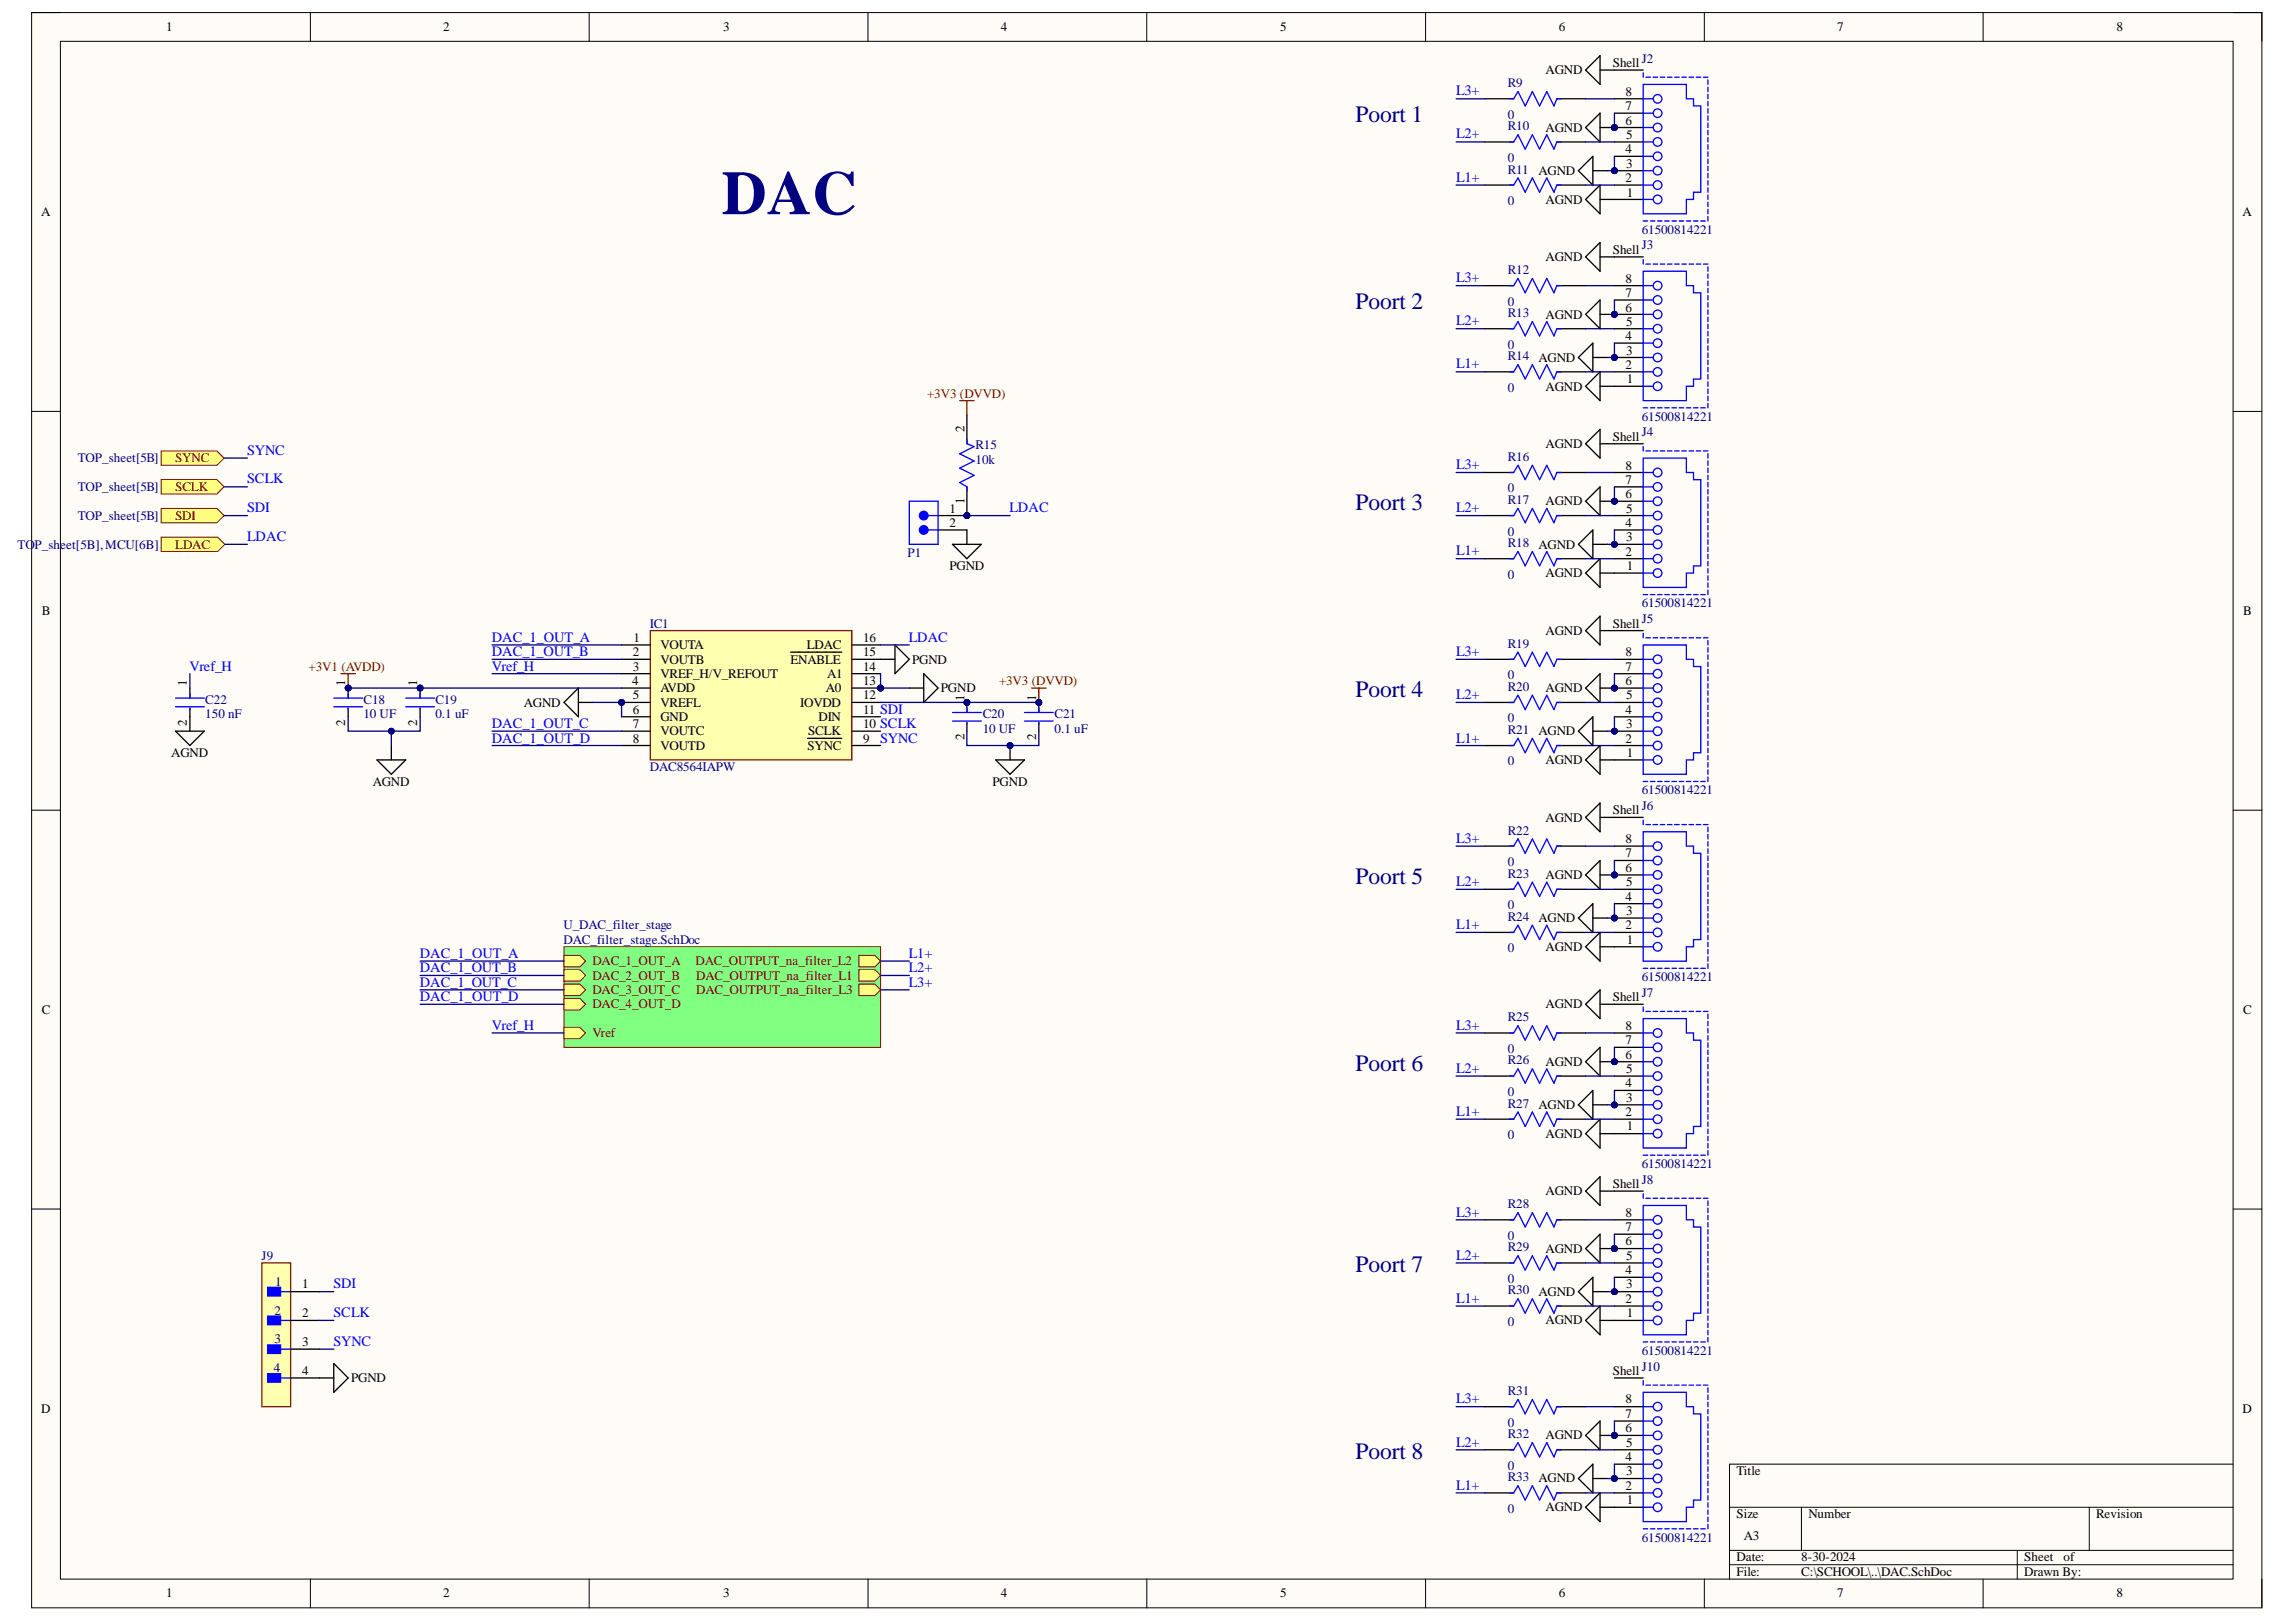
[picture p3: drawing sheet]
<svg xmlns="http://www.w3.org/2000/svg" width="297mm" height="210mm" viewBox="0 0 297 210" stroke-linecap="round" stroke-linejoin="round" font-family="sans-serif">
<defs><g id="words">
<text font-size="8" fill="#000080" x="93.4" y="27.7">DAC</text>
<g font-size="3" fill="#000080">
<text x="175.3" y="15.8">Poort 1</text>
<text x="175.3" y="40">Poort 2</text>
<text x="175.3" y="66">Poort 3</text>
<text x="175.3" y="90.3">Poort 4</text>
<text x="175.3" y="114.4">Poort 5</text>
<text x="175.3" y="138.6">Poort 6</text>
<text x="175.3" y="164.6">Poort 7</text>
<text x="175.3" y="188.8">Poort 8</text>
</g>
<g font-size="1.9" fill="#00f">
<text x="188.4" y="17.9">L2+</text>
<text x="188.4" y="12.3">L3+</text>
<text x="188.4" y="23.5">L1+</text>
<text x="188.4" y="36.5">L3+</text>
<text x="188.4" y="47.7">L1+</text>
<text x="188.4" y="42.1">L2+</text>
<text x="32" y="58.8">SYNC</text>
<text x="32" y="62.5">SCLK</text>
<text x="188.4" y="60.7">L3+</text>
<text x="32" y="66.3">SDI</text>
<text x="32" y="70">LDAC</text>
<text x="130.6" y="66.3">LDAC</text>
<text x="188.4" y="71.8">L1+</text>
<text x="188.4" y="66.3">L2+</text>
<text x="63.6" y="83.1">DAC_1_OUT_A</text>
<text x="117.6" y="83.1">LDAC</text>
<text x="24.5" y="86.8">Vref_H</text>
<text x="63.6" y="84.9">DAC_1_OUT_B</text>
<text x="63.6" y="86.8">Vref_H</text>
<text x="188.4" y="84.9">L3+</text>
<text x="63.6" y="94.2">DAC_1_OUT_C</text>
<text x="188.4" y="90.5">L2+</text>
<text x="63.6" y="96.1">DAC_1_OUT_D</text>
<text x="113.9" y="96.1">SYNC</text>
<text x="188.4" y="96.1">L1+</text>
<text x="188.4" y="109.1">L3+</text>
<text x="188.4" y="114.7">L2+</text>
<text x="54.3" y="124">DAC_1_OUT_A</text>
<text x="54.3" y="125.8">DAC_1_OUT_B</text>
<text x="117.6" y="124">L1+</text>
<text x="117.6" y="125.8">L2+</text>
<text x="188.4" y="120.3">L1+</text>
<text x="54.3" y="127.7">DAC_1_OUT_C</text>
<text x="54.3" y="129.6">DAC_1_OUT_D</text>
<text x="117.6" y="127.7">L3+</text>
<text x="63.6" y="133.3">Vref_H</text>
<text x="188.4" y="133.3">L3+</text>
<text x="188.4" y="138.9">L2+</text>
<text x="188.4" y="144.4">L1+</text>
<text x="188.4" y="157.4">L3+</text>
<text x="43.1" y="166.7">SDI</text>
<text x="188.4" y="163">L2+</text>
<text x="43.1" y="170.5">SCLK</text>
<text x="188.4" y="168.6">L1+</text>
<text x="43.1" y="174.2">SYNC</text>
<text x="188.4" y="181.6">L3+</text>
<text x="188.4" y="187.2">L2+</text>
<text x="188.4" y="192.8">L1+</text>
</g>
<g font-size="1.7">
<text x="21.5" y="4.1">1</text>
<text x="57.3" y="4.1">2</text>
<text x="93.6" y="4.1">3</text>
<text x="129.5" y="4.1">4</text>
<text x="165.6" y="4.1">5</text>
<text x="201.7" y="4.1">6</text>
<text x="237.7" y="4.1">7</text>
<text x="273.8" y="4.1">8</text>
<text x="200" y="9.6">AGND</text>
<text x="208.7" y="8.7">Shell</text>
<text x="200" y="17.1">AGND</text>
<text x="210.3" y="16.1">6</text>
<text x="210.3" y="14.3">7</text>
<text x="210.3" y="12.4">8</text>
<text x="199" y="22.7">AGND</text>
<text x="210.3" y="23.6">2</text>
<text x="210.3" y="19.9">4</text>
<text x="210.4" y="21.7">3</text>
<text x="210.4" y="18">5</text>
<text x="5.3" y="28">A</text>
<text x="200" y="26.4">AGND</text>
<text x="210.4" y="25.4">1</text>
<text x="290.1" y="28">A</text>
<text x="200" y="33.8">AGND</text>
<text x="208.7" y="32.9">Shell</text>
<text x="200" y="41.2">AGND</text>
<text x="210.3" y="40.3">6</text>
<text x="210.3" y="38.5">7</text>
<text x="210.3" y="36.6">8</text>
<text x="210.3" y="47.8">2</text>
<text x="210.3" y="44">4</text>
<text x="210.4" y="45.9">3</text>
<text x="210.4" y="42.2">5</text>
<text x="200" y="50.5">AGND</text>
<text x="210.4" y="49.6">1</text>
<text x="124.8" y="55.9" transform="rotate(-90 124.8 55.9)">2</text>
<text x="200" y="58">AGND</text>
<text x="208.7" y="57">Shell</text>
<text x="124.8" y="65.2" transform="rotate(-90 124.8 65.2)">1</text>
<text x="200" y="65.4">AGND</text>
<text x="210.3" y="64.5">6</text>
<text x="210.3" y="62.6">7</text>
<text x="210.3" y="60.8">8</text>
<text x="122.8" y="68.2">2</text>
<text x="122.8" y="66.3">1</text>
<text x="210.3" y="71.9">2</text>
<text x="210.3" y="68.2">4</text>
<text x="210.4" y="70.1">3</text>
<text x="210.4" y="66.3">5</text>
<text x="122.8" y="73.8">PGND</text>
<text x="200" y="74.7">AGND</text>
<text x="210.4" y="73.8">1</text>
<text x="5.4" y="79.6">B</text>
<text x="82" y="83.1">1</text>
<text x="111.7" y="83.1">16</text>
<text x="200" y="82.1">AGND</text>
<text x="208.7" y="81.2">Shell</text>
<text x="290.2" y="79.6">B</text>
<text x="24.2" y="88.8" transform="rotate(-90 24.2 88.8)">1</text>
<text x="44.7" y="88.8" transform="rotate(-90 44.7 88.8)">1</text>
<text x="54" y="88.8" transform="rotate(-90 54 88.8)">1</text>
<text x="81.8" y="88.7">4</text>
<text x="81.9" y="84.9">2</text>
<text x="81.9" y="86.8">3</text>
<text x="85.4" y="84">VOUTA</text>
<text x="85.4" y="85.9">VOUTB</text>
<text x="85.4" y="87.7">VREF_H/V_REFOUT</text>
<text x="85.4" y="89.6">AVDD</text>
<text x="102.3" y="85.9">ENABLE</text>
<text x="104.4" y="84">LDAC</text>
<text x="106.8" y="89.6">A0</text>
<text x="107" y="87.7">A1</text>
<text x="111.7" y="84.9">15</text>
<text x="111.7" y="86.8">14</text>
<text x="111.7" y="88.7">13</text>
<text x="118" y="85.9">PGND</text>
<text x="121.7" y="89.6">PGND</text>
<text x="200" y="89.6">AGND</text>
<text x="210.3" y="88.7">6</text>
<text x="210.3" y="86.8">7</text>
<text x="210.3" y="84.9">8</text>
<text x="24.2" y="93.9" transform="rotate(-90 24.2 93.9)">2</text>
<text x="44.7" y="93.9" transform="rotate(-90 44.7 93.9)">2</text>
<text x="54" y="93.9" transform="rotate(-90 54 93.9)">2</text>
<text x="67.8" y="91.4">AGND</text>
<text x="81.9" y="90.5">5</text>
<text x="81.9" y="92.4">6</text>
<text x="81.9" y="94.2">7</text>
<text x="85.4" y="91.4">VREFL</text>
<text x="85.4" y="93.3">GND</text>
<text x="85.4" y="95.2">VOUTC</text>
<text x="103.5" y="91.4">IOVDD</text>
<text x="104.5" y="95.2">SCLK</text>
<text x="105.9" y="93.3">DIN</text>
<text x="111.7" y="90.5">12</text>
<text x="111.7" y="92.4">11 SDI</text>
<text x="111.7" y="94.2">10 SCLK</text>
<text x="124.8" y="95.8" transform="rotate(-90 124.8 95.8)">2</text>
<text x="124.8" y="90.7" transform="rotate(-90 124.8 90.7)">1</text>
<text x="134.1" y="95.8" transform="rotate(-90 134.1 95.8)">2</text>
<text x="134.1" y="90.7" transform="rotate(-90 134.1 90.7)">1</text>
<text x="210.3" y="92.4">4</text>
<text x="210.4" y="94.2">3</text>
<text x="210.4" y="90.5">5</text>
<text x="22.2" y="98">AGND</text>
<text x="48.2" y="101.7">AGND</text>
<text x="81.9" y="96.1">8</text>
<text x="85.4" y="97">VOUTD</text>
<text x="104.5" y="97">SYNC</text>
<text x="111.7" y="96.1">9</text>
<text x="128.4" y="101.7">PGND</text>
<text x="200" y="98.9">AGND</text>
<text x="210.3" y="96.1">2</text>
<text x="210.4" y="98">1</text>
<text x="200" y="106.3">AGND</text>
<text x="208.7" y="105.4">Shell</text>
<text x="200" y="113.8">AGND</text>
<text x="210.3" y="112.8">6</text>
<text x="210.3" y="111">7</text>
<text x="210.3" y="109.1">8</text>
<text x="210.3" y="116.5">4</text>
<text x="210.4" y="118.4">3</text>
<text x="210.4" y="114.7">5</text>
<text x="200" y="123.1">AGND</text>
<text x="210.3" y="120.3">2</text>
<text x="210.4" y="122.1">1</text>
<text x="5.4" y="131.2">C</text>
<text x="200" y="130.5">AGND</text>
<text x="208.7" y="129.6">Shell</text>
<text x="290.2" y="131.2">C</text>
<text x="200" y="137.9">AGND</text>
<text x="210.3" y="137">6</text>
<text x="210.3" y="135.1">7</text>
<text x="210.3" y="133.3">8</text>
<text x="210.3" y="140.7">4</text>
<text x="210.4" y="142.6">3</text>
<text x="210.4" y="138.9">5</text>
<text x="200" y="147.2">AGND</text>
<text x="210.3" y="144.4">2</text>
<text x="210.4" y="146.3">1</text>
<text x="200" y="154.7">AGND</text>
<text x="208.7" y="153.7">Shell</text>
<text x="210.3" y="161.2">6</text>
<text x="210.3" y="159.3">7</text>
<text x="210.3" y="157.4">8</text>
<text x="39.1" y="166.7">1</text>
<text x="200" y="162.1">AGND</text>
<text x="210.3" y="164.9">4</text>
<text x="210.4" y="166.7">3</text>
<text x="210.4" y="163">5</text>
<text x="39.1" y="170.5">2</text>
<text x="200" y="171.4">AGND</text>
<text x="210.3" y="168.6">2</text>
<text x="210.4" y="170.5">1</text>
<text x="39.1" y="174.2">3</text>
<text x="39.1" y="177.9">4</text>
<text x="45.4" y="178.8">PGND</text>
<text x="208.7" y="177.9">Shell</text>
<text x="5.3" y="182.8">D</text>
<text x="210.3" y="185.3">6</text>
<text x="210.3" y="183.5">7</text>
<text x="210.3" y="181.6">8</text>
<text x="290.1" y="182.8">D</text>
<text x="200" y="186.3">AGND</text>
<text x="210.3" y="189.1">4</text>
<text x="210.4" y="190.9">3</text>
<text x="210.4" y="187.2">5</text>
<text x="224.7" y="190.9">Title</text>
<text x="200" y="195.6">AGND</text>
<text x="210.3" y="192.8">2</text>
<text x="210.4" y="194.6">1</text>
<text x="224.7" y="196.5">Size</text>
<text x="234" y="196.5">Number</text>
<text x="271.2" y="196.5">Revision</text>
<text x="224.7" y="202.1">Date:</text>
<text x="224.7" y="203.9">File:</text>
<text x="225.6" y="199.3">A3</text>
<text x="233" y="202.1">8-30-2024</text>
<text x="233" y="203.9">C:\SCHOOL\..\DAC.SchDoc</text>
<text x="261.9" y="202.1">Sheet</text>
<text x="261.9" y="203.9">Drawn By:</text>
<text x="267" y="202.1">of</text>
<text x="21.5" y="206.7">1</text>
<text x="57.3" y="206.7">2</text>
<text x="93.6" y="206.7">3</text>
<text x="129.5" y="206.7">4</text>
<text x="165.6" y="206.7">5</text>
<text x="201.7" y="206.7">6</text>
<text x="237.7" y="206.7">7</text>
<text x="273.8" y="206.7">8</text>
</g>
<g font-size="1.7" fill="#000080">
<text x="195.1" y="11.2">R9</text>
<text x="212.4" y="8.1">J2</text>
<text x="195.1" y="16.8">R10</text>
<text x="195.1" y="15.4">0</text>
<text x="195.1" y="22.5">R11</text>
<text x="195.1" y="21">0</text>
<text x="195.1" y="26.5">0</text>
<text x="195.1" y="35.5">R12</text>
<text x="212.4" y="32.3">J3</text>
<text x="212.4" y="30.3">61500814221</text>
<text x="195.1" y="41.1">R13</text>
<text x="195.1" y="39.6">0</text>
<text x="195.1" y="46.7">R14 AGND</text>
<text x="195.1" y="45.1">0</text>
<text x="195.1" y="50.7">0</text>
<text x="10.1" y="59.8">TOP_sheet[5B]</text>
<text x="126.2" y="58.1">R15</text>
<text x="195.1" y="59.7">R16</text>
<text x="212.4" y="54.4">61500814221</text>
<text x="212.4" y="56.5">J4</text>
<text x="10.1" y="63.6">TOP_sheet[5B]</text>
<text x="126.2" y="60">10k</text>
<text x="195.1" y="65.2">R17</text>
<text x="195.1" y="63.7">0</text>
<text x="2.3" y="71">TO</text>
<text x="4.5" y="71">P_sheet[5B],MCU[6B]</text>
<text x="10.1" y="67.3">TOP_sheet[5B]</text>
<text x="195.1" y="70.8">R18 AGND</text>
<text x="195.1" y="69.3">0</text>
<text x="117.4" y="72.1">P1</text>
<text x="195.1" y="74.9">0</text>
<text x="84.1" y="81.2">IC1</text>
<text x="195.1" y="83.8">R19</text>
<text x="212.4" y="78.6">61500814221</text>
<text x="212.4" y="80.6">J5</text>
<text x="195.1" y="89.4">R20</text>
<text x="195.1" y="87.9">0</text>
<text x="26.6" y="91.1">C22</text>
<text x="26.6" y="93">150 nF</text>
<text x="47" y="91.1">C18</text>
<text x="47" y="93">10 UF</text>
<text x="56.3" y="91.1">C19</text>
<text x="56.3" y="93">0.1 uF</text>
<text x="127.1" y="93">C20</text>
<text x="127.1" y="94.8">10 UF</text>
<text x="136.4" y="93">C21</text>
<text x="136.4" y="94.8">0.1 uF</text>
<text x="195.1" y="95">R21 AGND</text>
<text x="195.1" y="93.5">0</text>
<text x="84.1" y="99.8">DAC8564IAPW</text>
<text x="195.1" y="99">0</text>
<text x="212.4" y="102.8">61500814221</text>
<text x="212.4" y="104.8">J6</text>
<text x="195.1" y="113.6">R23</text>
<text x="195.1" y="108">R22</text>
<text x="195.1" y="112.1">0</text>
<text x="195.1" y="119.2">R24 AGND</text>
<text x="195.1" y="117.6">0</text>
<text x="72.9" y="120.3">U_DAC_filter_stage</text>
<text x="72.9" y="122.1">DAC_filter_stage.SchDoc</text>
<text x="195.1" y="123.2">0</text>
<text x="212.4" y="126.9">61500814221</text>
<text x="212.4" y="129.1">J7</text>
<text x="195.1" y="137.8">R26</text>
<text x="195.1" y="132.2">R25</text>
<text x="195.1" y="136.2">0</text>
<text x="195.1" y="143.3">R27 AGND</text>
<text x="195.1" y="141.8">0</text>
<text x="195.1" y="147.4">0</text>
<text x="212.4" y="151.1">61500814221</text>
<text x="212.4" y="153.2">J8</text>
<text x="195.1" y="161.9">R29</text>
<text x="195.1" y="156.3">R28</text>
<text x="195.1" y="160.4">0</text>
<text x="33.8" y="163">J9</text>
<text x="35.6" y="166.4">1</text>
<text x="195.1" y="167.5">R30 AGND</text>
<text x="195.1" y="166">0</text>
<text x="35.5" y="170.1">2</text>
<text x="35.5" y="173.8">3</text>
<text x="195.1" y="171.6">0</text>
<text x="35.4" y="177.6">4</text>
<text x="212.4" y="175.4">61500814221</text>
<text x="212.4" y="177.4">J10</text>
<text x="195.1" y="180.5">R31</text>
<text x="195.1" y="184.7">0</text>
<text x="195.1" y="191.7">R33 AGND</text>
<text x="195.1" y="186.1">R32</text>
<text x="195.1" y="190.2">0</text>
<text x="195.1" y="195.8">0</text>
<text x="212.4" y="199.5">61500814221</text>
</g>
<g font-size="1.7" fill="#800000">
<text x="119.9" y="51.5">+3V3 (DVVD)</text>
<text x="22.7" y="59.8">SYNC</text>
<text x="22.7" y="63.6">SCLK</text>
<text x="22.7" y="67.3">SDI</text>
<text x="22.7" y="71">LDAC</text>
<text x="39.9" y="86.8">+3V1 (AVDD)</text>
<text x="129.2" y="88.7">+3V3 (DVVD)</text>
<text x="76.6" y="124.9">DAC_1_OUT_A</text>
<text x="90" y="124.9">DAC_OUTPUT_na_filter_L2</text>
<text x="76.6" y="126.8">DAC_2_OUT_B</text>
<text x="76.6" y="128.6">DAC_3_OUT_C</text>
<text x="76.6" y="130.5">DAC_4_OUT_D</text>
<text x="90.1" y="126.8">DAC_OUTPUT_na_filter_L1</text>
<text x="90.1" y="128.6">DAC_OUTPUT_na_filter_L3</text>
<text x="76.6" y="134.2">Vref</text>
</g>
</g></defs>
<path d="M4.1 1.6h288.5v206.5h-288.5z" fill-rule="evenodd" fill="#fffcf8"/>
<path d="M4.1 1.6h288.5v206.5h-288.5z" fill="none" stroke="#000" stroke-width=".13"/>
<path d="M7.8 5.3h281.1v199.1h-281.1z" fill-rule="evenodd" fill="#fffcf8"/>
<g fill="none" stroke="#000" stroke-width=".13">
<path d="M4.1 1.6h3.7M7.8 5.3h281.1v199.1h-281.1zM40.2 1.6v3.7M76.2 1.6v3.7M112.3 1.6v3.7M148.4 1.6v3.7M184.4 1.6v3.7M220.5 1.6v3.7M256.6 1.6v3.7M288.9 1.6h3.7v3.7M4.1 53.2h3.7M288.9 53.2h3.7"/>
<path d="M4.1 104.8h3.7M288.9 104.8h3.7M4.1 156.5h3.7M288.9 156.5h3.7M223.8 195.1h65.1M233.1 195.1v5.5M270.3 195.1v5.5M288.9 189.5h-65.1v14.9M40.2 204.4v3.7M76.2 204.4v3.7M112.3 204.4v3.7M148.4 204.4v3.7"/>
<path d="M184.4 204.4v3.7M220.5 204.4v3.7M223.8 200.6h65.1M223.8 202.5h65.1M256.6 204.4v3.7M261 200.6v3.8M292.6 204.4v3.7"/>
</g>
<path d="M192.1 18.4h3.7M192.1 12.8h3.7M201.4 18.4h3.7M201.4 12.8h3.7M205.1 16.5l1.9-1.9v3.8zM207 16.5h1.9M192.1 24h3.7M201.4 24h3.7M204.2 22.1l1.9-1.9v3.8zM205.1 25.8l1.9-1.8v3.7zM206.1 22.1h1.8M207 25.8h1.9" fill="none" stroke="#000" stroke-width=".17"/>
<path d="M195.3 18.4h.5l.6-1 .9 1.9 .9-1.9 1 1.9 .9-1.9 .9 1.9 .4-.9h.6M195.3 12.8h.5l.6-.9 .9 1.8 .9-1.8 1 1.8 .9-1.8 .9 1.8 .4-.9h.6M195.3 24h.5l.6-1 .9 1.9 .9-1.9 1 1.9 .9-1.9 .9 1.9 .4-.9h.6" fill="none" stroke="#00f" stroke-width=".17"/>
<circle cx="208.9" cy="16.5" r=".38" fill="#000080"/>
<circle cx="208.9" cy="16.5" r=".38" fill="none" stroke="#000080" stroke-width=".13"/>
<circle cx="208.9" cy="46.3" r=".38" fill="#000080"/>
<circle cx="208.9" cy="46.3" r=".38" fill="none" stroke="#000080" stroke-width=".13"/>
<circle cx="208.9" cy="40.7" r=".37" fill="#000080"/>
<circle cx="208.9" cy="40.7" r=".37" fill="none" stroke="#000080" stroke-width=".13"/>
<path d="M208.9 33.2h3.7M208.9 50h3.7M208.9 48.1h3.7M208.9 46.3h3.7" fill="none" stroke="#000" stroke-width=".17"/>
<g fill="none" stroke="#00f" stroke-width=".17">
<path d="M212.6 33.6v.6M212.6 38.8h1.3M212.6 37h1.3M212.9 34.2h.6M213.9 34.2h.5M214.8 34.2h.6M215.7 34.2h.6M216.7 34.2h.5M217.6 34.2h.6M218.5 34.2h.6M219.4 34.2h.6M220.4 34.2h.6"/>
<path d="M221 34.5v.6M221 35.5v.5M221 36.4v.6M221 37.3v.6M221 38.2v.6M221 39.2v.6M212.6 52.8h.6M212.6 42.5h1.3M212.6 40.7h1.3M212.6 46.3h1.3M212.6 44.4h1.3M212.6 50h1.3"/>
<path d="M212.6 48.1h1.3M213.5 52.8h.6M214.4 52.8h.6M215.4 52.8h.6M216.3 52.8h.6M217.2 52.8h.6M218.2 52.8h.5M219.1 52.8h.6M220 52.8h.6M221 40.1v.6M221 41v.6M221 42v.5"/>
<path d="M221 42.9v.6M221 43.8v.6M221 44.8v.5M221 45.7v.6M221 46.6v.6M221 47.5v.6M221 48.5v.6M221 49.4v.6M221 50.3v.6M221 51.3v.5M221 52.2v.6"/>
<circle cx="214.4" cy="38.8" r=".56"/>
<circle cx="214.4" cy="37" r=".56"/>
<circle cx="214.4" cy="50" r=".56"/>
<circle cx="214.4" cy="46.3" r=".56"/>
<circle cx="214.4" cy="48.1" r=".56"/>
<circle cx="214.4" cy="44.4" r=".56"/>
<circle cx="214.4" cy="42.5" r=".56"/>
<circle cx="214.4" cy="40.7" r=".56"/>
</g>
<circle cx="208.9" cy="46.3" r=".38" fill="#000080"/>
<circle cx="208.9" cy="46.3" r=".38" fill="none" stroke="#000080" stroke-width=".13"/>
<path d="M208.9 44.4h3.7M208.9 42.5h3.7M208.9 40.7h3.7" fill="none" stroke="#000" stroke-width=".17"/>
<circle cx="208.9" cy="40.7" r=".37" fill="#000080"/>
<circle cx="208.9" cy="40.7" r=".37" fill="none" stroke="#000080" stroke-width=".13"/>
<g fill="none" stroke="#000" stroke-width=".17">
<path d="M192.1 37h3.7M201.4 37h3.7M208.9 38.8h3.7M208.9 37h3.7M192.1 48.1h3.7M192.1 42.5h3.7M201.4 48.1h3.7M201.4 42.5h3.7M204.2 46.3l1.9-1.9v3.7zM205.1 40.7l1.9-1.9v3.7zM205.1 50l1.9-1.9v3.7zM206.1 46.3h1.8"/>
<path d="M207 50h1.9M207 40.7h1.9"/>
</g>
<path d="M195.3 37h.5l.6-1 .9 1.9 .9-1.9 1 1.9 .9-1.9 .9 1.9 .4-.9h.6M212.6 35.1h5.6v1.9h.9v.9h.9v11.2h-.9v.9h-.9v1.8h-5.6zM195.3 48.1h.5l.6-.9 .9 1.9 .9-1.9 1 1.9 .9-1.9 .9 1.9 .4-1h.6M195.3 42.5h.5l.6-.9 .9 1.9 .9-1.9 1 1.9 .9-1.9 .9 1.9 .4-1h.6" fill="none" stroke="#00f" stroke-width=".17"/>
<circle cx="208.9" cy="40.7" r=".37" fill="#000080"/>
<circle cx="208.9" cy="40.7" r=".37" fill="none" stroke="#000080" stroke-width=".13"/>
<circle cx="208.9" cy="70.4" r=".37" fill="#000080"/>
<circle cx="208.9" cy="70.4" r=".37" fill="none" stroke="#000080" stroke-width=".13"/>
<circle cx="208.9" cy="64.9" r=".37" fill="#000080"/>
<circle cx="208.9" cy="64.9" r=".37" fill="none" stroke="#000080" stroke-width=".13"/>
<path d="M208.9 57.4h3.7M208.9 74.2h3.7M208.9 72.3h3.7M208.9 70.4h3.7" fill="none" stroke="#000" stroke-width=".17"/>
<g fill="none" stroke="#00f" stroke-width=".17">
<path d="M212.6 57.8v.6M212.9 58.4h.6M213.9 58.4h.5M214.8 58.4h.6M215.7 58.4h.6M216.7 58.4h.5M217.6 58.4h.6M218.5 58.4h.6M219.4 58.4h.6M220.4 58.4h.6M221 58.7v.6M221 59.6v.6"/>
<path d="M212.6 76.9h.6M212.6 63h1.3M212.6 66.7h1.3M212.6 64.9h1.3M212.6 61.1h1.3M212.6 70.4h1.3M212.6 68.6h1.3M212.6 74.2h1.3M212.6 72.3h1.3M213.5 76.9h.6M214.4 76.9h.6M215.4 76.9h.6"/>
<path d="M216.3 76.9h.6M217.2 76.9h.6M218.2 76.9h.5M219.1 76.9h.6M220 76.9h.6M221 60.6v.5M221 61.5v.6M221 62.4v.6M221 63.4v.5M221 64.3v.6M221 65.2v.6M221 66.1v.6"/>
<path d="M221 67.1v.6M221 68v.6M221 68.9v.6M221 69.9v.5M221 70.8v.6M221 71.7v.6M221 72.6v.6M221 73.6v.6M221 74.5v.6M221 75.4v.6M221 76.4v.5"/>
<circle cx="214.4" cy="70.4" r=".56"/>
<circle cx="214.4" cy="74.2" r=".56"/>
<circle cx="214.4" cy="66.7" r=".56"/>
<circle cx="214.4" cy="63" r=".56"/>
<circle cx="214.4" cy="64.9" r=".56"/>
<circle cx="214.4" cy="72.3" r=".56"/>
<circle cx="214.4" cy="68.6" r=".56"/>
<circle cx="214.4" cy="61.1" r=".56"/>
</g>
<circle cx="208.9" cy="70.4" r=".37" fill="#000080"/>
<circle cx="208.9" cy="70.4" r=".37" fill="none" stroke="#000080" stroke-width=".13"/>
<path d="M208.9 68.6h3.7M208.9 66.7h3.7M208.9 64.9h3.7" fill="none" stroke="#000" stroke-width=".17"/>
<circle cx="208.9" cy="64.9" r=".37" fill="#000080"/>
<circle cx="208.9" cy="64.9" r=".37" fill="none" stroke="#000080" stroke-width=".13"/>
<g fill="none" stroke="#000" stroke-width=".17">
<path d="M192.1 61.1h3.7M192.1 72.3h3.7M192.1 66.7h3.7M201.4 61.1h3.7M201.4 72.3h3.7M201.4 66.7h3.7M204.2 70.4l1.9-1.8v3.7zM205.1 64.9l1.9-1.9v3.7zM205.1 74.2l1.9-1.9v3.7zM206.1 70.4h1.8M207 74.2h1.9M207 64.9h1.9"/>
<path d="M208.9 63h3.7M208.9 61.1h3.7"/>
</g>
<path d="M212.6 59.3h5.6v1.8h.9v1h.9v11.1h-.9v1h-.9v1.8h-5.6zM195.3 72.3h.5l.6-.9 .9 1.8 .9-1.8 1 1.8 .9-1.8 .9 1.8 .4-.9h.6M195.3 66.7h.5l.6-.9 .9 1.9 .9-1.9 1 1.9 .9-1.9 .9 1.9 .4-1h.6M195.3 61.1h.5l.6-.9 .9 1.9 .9-1.9 1 1.9 .9-1.9 .9 1.9 .4-1h.6" fill="none" stroke="#00f" stroke-width=".17"/>
<circle cx="208.9" cy="64.9" r=".37" fill="#000080"/>
<circle cx="208.9" cy="64.9" r=".37" fill="none" stroke="#000080" stroke-width=".13"/>
<circle cx="208.9" cy="94.6" r=".37" fill="#000080"/>
<circle cx="208.9" cy="94.6" r=".37" fill="none" stroke="#000080" stroke-width=".13"/>
<circle cx="208.9" cy="89" r=".37" fill="#000080"/>
<circle cx="208.9" cy="89" r=".37" fill="none" stroke="#000080" stroke-width=".13"/>
<path d="M208.9 81.6h3.7M208.9 98.3h3.7M208.9 96.5h3.7M208.9 94.6h3.7" fill="none" stroke="#000" stroke-width=".17"/>
<g fill="none" stroke="#00f" stroke-width=".17">
<path d="M212.6 82v.5M212.6 87.2h1.3M212.6 90.9h1.3M212.6 89h1.3M212.6 85.3h1.3M212.6 94.6h1.3M212.6 92.8h1.3M212.6 98.3h1.3M212.6 96.5h1.3M212.9 82.5h.6M213.9 82.5h.5M214.8 82.5h.6"/>
<path d="M215.7 82.5h.6M216.7 82.5h.5M217.6 82.5h.6M218.5 82.5h.6M219.4 82.5h.6M220.4 82.5h.6M221 82.9v.6M221 83.8v.6M221 84.7v.6M221 85.7v.6M221 86.6v.6M221 87.5v.6"/>
<path d="M221 88.5v.5M221 89.4v.6M221 90.3v.6M221 91.3v.5M221 92.2v.6M221 93.1v.6M221 94v.6M221 95v.6M221 95.9v.6M221 96.8v.6M221 97.8v.5M221 98.7v.6"/>
<path d="M221 99.6v.6M212.6 101.1h.6M213.5 101.1h.6M214.4 101.1h.6M215.4 101.1h.6M216.3 101.1h.6M217.2 101.1h.6M218.2 101.1h.5M219.1 101.1h.6M220 101.1h.6M221 100.5v.6"/>
<circle cx="214.4" cy="85.3" r=".56"/>
<circle cx="214.4" cy="94.6" r=".56"/>
<circle cx="214.4" cy="87.2" r=".56"/>
<circle cx="214.4" cy="98.3" r=".56"/>
<circle cx="214.4" cy="90.9" r=".56"/>
<circle cx="214.4" cy="89" r=".56"/>
<circle cx="214.4" cy="92.8" r=".56"/>
<circle cx="214.4" cy="96.5" r=".56"/>
</g>
<circle cx="208.9" cy="94.6" r=".37" fill="#000080"/>
<circle cx="208.9" cy="94.6" r=".37" fill="none" stroke="#000080" stroke-width=".13"/>
<path d="M208.9 92.8h3.7M208.9 90.9h3.7M208.9 89h3.7" fill="none" stroke="#000" stroke-width=".17"/>
<circle cx="208.9" cy="89" r=".37" fill="#000080"/>
<circle cx="208.9" cy="89" r=".37" fill="none" stroke="#000080" stroke-width=".13"/>
<g fill="none" stroke="#000" stroke-width=".17">
<path d="M192.1 85.3h3.7M192.1 96.5h3.7M192.1 90.9h3.7M201.4 85.3h3.7M201.4 96.5h3.7M201.4 90.9h3.7M204.2 94.6l1.9-1.8v3.7zM205.1 89l1.9-1.8v3.7zM205.1 98.3l1.9-1.8v3.7zM206.1 94.6h1.8M207 98.3h1.9M207 89h1.9"/>
<path d="M208.9 87.2h3.7M208.9 85.3h3.7"/>
</g>
<path d="M195.3 96.5h.5l.6-.9 .9 1.8 .9-1.8 1 1.8 .9-1.8 .9 1.8 .4-.9h.6M195.3 90.9h.5l.6-.9 .9 1.8 .9-1.8 1 1.8 .9-1.8 .9 1.8 .4-.9h.6M195.3 85.3h.5l.6-.9 .9 1.9 .9-1.9 1 1.9 .9-1.9 .9 1.9 .4-1h.6M212.6 83.5h5.6v1.8h.9v1h.9v11.1h-.9v.9h-.9v1.9h-5.6z" fill="none" stroke="#00f" stroke-width=".17"/>
<circle cx="208.9" cy="89" r=".37" fill="#000080"/>
<circle cx="208.9" cy="89" r=".37" fill="none" stroke="#000080" stroke-width=".13"/>
<circle cx="208.9" cy="118.8" r=".38" fill="#000080"/>
<circle cx="208.9" cy="118.8" r=".38" fill="none" stroke="#000080" stroke-width=".13"/>
<circle cx="208.9" cy="113.2" r=".38" fill="#000080"/>
<circle cx="208.9" cy="113.2" r=".38" fill="none" stroke="#000080" stroke-width=".13"/>
<path d="M208.9 105.8h3.7M208.9 118.8h3.7M208.9 122.5h3.7M208.9 120.7h3.7" fill="none" stroke="#000" stroke-width=".17"/>
<g fill="none" stroke="#00f" stroke-width=".17">
<path d="M212.6 106.1v.6M212.6 111.4h1.3M212.6 115.1h1.3M212.6 113.2h1.3M212.6 109.5h1.3M212.6 118.8h1.3M212.6 116.9h1.3M212.9 106.7h.6M213.9 106.7h.5M214.8 106.7h.6M215.7 106.7h.6M216.7 106.7h.5"/>
<path d="M217.6 106.7h.6M218.5 106.7h.6M219.4 106.7h.6M220.4 106.7h.6M221 107.1v.5M221 108v.6M221 108.9v.6M221 109.8v.6M221 110.8v.6M221 111.7v.6M221 112.6v.6M221 113.6v.6"/>
<path d="M221 114.5v.6M221 115.4v.6M221 116.4v.5M221 117.3v.6M221 118.2v.6M221 119.2v.5M212.6 125.3h.6M212.6 122.5h1.3M212.6 120.7h1.3M213.5 125.3h.6M214.4 125.3h.6M215.4 125.3h.6"/>
<path d="M216.3 125.3h.6M217.2 125.3h.6M218.2 125.3h.5M219.1 125.3h.6M220 125.3h.6M221 120.1v.6M221 121v.6M221 121.9v.6M221 122.9v.6M221 123.8v.6M221 124.7v.6"/>
<circle cx="214.4" cy="118.8" r=".56"/>
<circle cx="214.4" cy="109.5" r=".56"/>
<circle cx="214.4" cy="116.9" r=".56"/>
<circle cx="214.4" cy="115.1" r=".56"/>
<circle cx="214.4" cy="111.4" r=".56"/>
<circle cx="214.4" cy="113.2" r=".56"/>
<circle cx="214.4" cy="120.7" r=".56"/>
<circle cx="214.4" cy="122.5" r=".56"/>
</g>
<circle cx="208.9" cy="118.8" r=".38" fill="#000080"/>
<circle cx="208.9" cy="118.8" r=".38" fill="none" stroke="#000080" stroke-width=".13"/>
<path d="M208.9 116.9h3.7M208.9 115.1h3.7M208.9 113.2h3.7" fill="none" stroke="#000" stroke-width=".17"/>
<circle cx="208.9" cy="113.2" r=".38" fill="#000080"/>
<circle cx="208.9" cy="113.2" r=".38" fill="none" stroke="#000080" stroke-width=".13"/>
<g fill="none" stroke="#000" stroke-width=".17">
<path d="M192.1 109.5h3.7M192.1 115.1h3.7M201.4 109.5h3.7M201.4 115.1h3.7M204.2 118.8l1.9-1.9v3.8zM205.1 113.2l1.9-1.8v3.7zM206.1 118.8h1.8M207 113.2h1.9M208.9 111.4h3.7M208.9 109.5h3.7M192.1 120.7h3.7M201.4 120.7h3.7"/>
<path d="M205.1 122.5l1.9-1.8v3.7zM207 122.5h1.9"/>
</g>
<path d="M195.3 115.1h.5l.6-.9 .9 1.8 .9-1.8 1 1.8 .9-1.8 .9 1.8 .4-.9h.6M195.3 109.5h.5l.6-.9 .9 1.8 .9-1.8 1 1.8 .9-1.8 .9 1.8 .4-.9h.6M212.6 107.6h5.6v1.9h.9v.9h.9v11.2h-.9v.9h-.9v1.9h-5.6zM195.3 120.7h.5l.6-1 .9 1.9 .9-1.9 1 1.9 .9-1.9 .9 1.9 .4-.9h.6" fill="none" stroke="#00f" stroke-width=".17"/>
<circle cx="208.9" cy="113.2" r=".38" fill="#000080"/>
<circle cx="208.9" cy="113.2" r=".38" fill="none" stroke="#000080" stroke-width=".13"/>
<circle cx="208.9" cy="143" r=".38" fill="#000080"/>
<circle cx="208.9" cy="143" r=".38" fill="none" stroke="#000080" stroke-width=".13"/>
<circle cx="208.9" cy="137.4" r=".37" fill="#000080"/>
<circle cx="208.9" cy="137.4" r=".37" fill="none" stroke="#000080" stroke-width=".13"/>
<path d="M208.9 130h3.7M208.9 146.7h3.7M208.9 144.8h3.7M208.9 143h3.7" fill="none" stroke="#000" stroke-width=".17"/>
<g fill="none" stroke="#00f" stroke-width=".17">
<path d="M212.6 130.3v.6M212.6 135.5h1.3M212.6 139.3h1.3M212.6 137.4h1.3M212.6 133.7h1.3M212.9 130.9h.6M213.9 130.9h.5M214.8 130.9h.6M215.7 130.9h.6M216.7 130.9h.5M217.6 130.9h.6M218.5 130.9h.6"/>
<path d="M219.4 130.9h.6M220.4 130.9h.6M221 131.2v.6M221 132.2v.5M221 133.1v.6M221 134v.6M221 135v.5M221 135.9v.6M221 136.8v.6M221 137.7v.6M221 138.7v.6M221 139.6v.6"/>
<path d="M212.6 149.5h.6M212.6 143h1.3M212.6 141.1h1.3M212.6 146.7h1.3M212.6 144.8h1.3M213.5 149.5h.6M214.4 149.5h.6M215.4 149.5h.6M216.3 149.5h.6M217.2 149.5h.6M218.2 149.5h.5M219.1 149.5h.6"/>
<path d="M220 149.5h.6M221 140.5v.6M221 141.5v.5M221 142.4v.6M221 143.3v.6M221 144.3v.5M221 145.2v.6M221 146.1v.6M221 147.1v.5M221 148v.6M221 148.9v.6"/>
<circle cx="214.4" cy="137.4" r=".56"/>
<circle cx="214.4" cy="133.7" r=".56"/>
<circle cx="214.4" cy="135.5" r=".56"/>
<circle cx="214.4" cy="139.3" r=".56"/>
<circle cx="214.4" cy="144.8" r=".56"/>
<circle cx="214.4" cy="141.1" r=".56"/>
<circle cx="214.4" cy="143" r=".56"/>
<circle cx="214.4" cy="146.7" r=".56"/>
</g>
<circle cx="208.9" cy="143" r=".38" fill="#000080"/>
<circle cx="208.9" cy="143" r=".38" fill="none" stroke="#000080" stroke-width=".13"/>
<path d="M208.9 139.3h3.7M208.9 137.4h3.7M208.9 141.1h3.7" fill="none" stroke="#000" stroke-width=".17"/>
<circle cx="208.9" cy="137.4" r=".37" fill="#000080"/>
<circle cx="208.9" cy="137.4" r=".37" fill="none" stroke="#000080" stroke-width=".13"/>
<g fill="none" stroke="#000" stroke-width=".17">
<path d="M192.1 133.7h3.7M192.1 139.3h3.7M201.4 133.7h3.7M201.4 139.3h3.7M205.1 137.4l1.9-1.9v3.8zM207 137.4h1.9M208.9 135.5h3.7M208.9 133.7h3.7M192.1 144.8h3.7M201.4 144.8h3.7M204.2 143l1.9-1.9v3.7zM205.1 146.7l1.9-1.9v3.8z"/>
<path d="M206.1 143h1.8M207 146.7h1.9"/>
</g>
<path d="M195.3 139.3h.5l.6-1 .9 1.9 .9-1.9 1 1.9 .9-1.9 .9 1.9 .4-.9h.6M195.3 133.7h.5l.6-1 .9 1.9 .9-1.9 1 1.9 .9-1.9 .9 1.9 .4-.9h.6M212.6 131.8h5.6v1.9h.9v.9h.9v11.2h-.9v.9h-.9v1.9h-5.6zM195.3 144.8h.5l.6-.9 .9 1.9 .9-1.9 1 1.9 .9-1.9 .9 1.9 .4-1h.6" fill="none" stroke="#00f" stroke-width=".17"/>
<circle cx="208.9" cy="137.4" r=".37" fill="#000080"/>
<circle cx="208.9" cy="137.4" r=".37" fill="none" stroke="#000080" stroke-width=".13"/>
<circle cx="208.9" cy="167.2" r=".37" fill="#000080"/>
<circle cx="208.9" cy="167.2" r=".37" fill="none" stroke="#000080" stroke-width=".13"/>
<circle cx="208.9" cy="161.6" r=".37" fill="#000080"/>
<circle cx="208.9" cy="161.6" r=".37" fill="none" stroke="#000080" stroke-width=".13"/>
<path d="M208.9 154.1h3.7M208.9 170.9h3.7M208.9 169h3.7M208.9 167.2h3.7" fill="none" stroke="#000" stroke-width=".17"/>
<g fill="none" stroke="#00f" stroke-width=".17">
<path d="M212.6 154.5v.6M212.6 159.7h1.3M212.6 157.9h1.3M212.9 155.1h.6M213.9 155.1h.5M214.8 155.1h.6M215.7 155.1h.6M216.7 155.1h.5M217.6 155.1h.6M218.5 155.1h.6M219.4 155.1h.6M220.4 155.1h.6"/>
<path d="M221 155.4v.6M221 156.3v.6M221 157.3v.6M221 158.2v.6M221 159.1v.6M212.6 173.7h.6M212.6 163.4h1.3M212.6 161.6h1.3M212.6 167.2h1.3M212.6 165.3h1.3M212.6 170.9h1.3M212.6 169h1.3"/>
<path d="M213.5 173.7h.6M214.4 173.7h.6M215.4 173.7h.6M216.3 173.7h.6M217.2 173.7h.6M218.2 173.7h.5M219.1 173.7h.6M220 173.7h.6M221 160.1v.5M221 161v.6M221 161.9v.6M221 162.9v.5"/>
<path d="M221 163.8v.6M221 164.7v.6M221 165.6v.6M221 166.6v.6M221 167.5v.6M221 168.4v.6M221 169.4v.5M221 170.3v.6M221 171.2v.6M221 172.2v.5M221 173.1v.6"/>
<circle cx="214.4" cy="157.9" r=".56"/>
<circle cx="214.4" cy="159.7" r=".56"/>
<circle cx="214.4" cy="161.6" r=".56"/>
<circle cx="214.4" cy="165.3" r=".56"/>
<circle cx="214.4" cy="169" r=".56"/>
<circle cx="214.4" cy="163.4" r=".56"/>
<circle cx="214.4" cy="170.9" r=".56"/>
<circle cx="214.4" cy="167.2" r=".56"/>
</g>
<circle cx="208.9" cy="167.2" r=".37" fill="#000080"/>
<circle cx="208.9" cy="167.2" r=".37" fill="none" stroke="#000080" stroke-width=".13"/>
<path d="M208.9 165.3h3.7M208.9 163.4h3.7M208.9 161.6h3.7" fill="none" stroke="#000" stroke-width=".17"/>
<circle cx="208.9" cy="161.6" r=".37" fill="#000080"/>
<circle cx="208.9" cy="161.6" r=".37" fill="none" stroke="#000080" stroke-width=".13"/>
<g fill="none" stroke="#000" stroke-width=".17">
<path d="M192.1 157.9h3.7M201.4 157.9h3.7M208.9 159.7h3.7M208.9 157.9h3.7M192.1 169h3.7M192.1 163.4h3.7M201.4 169h3.7M201.4 163.4h3.7M204.2 167.2l1.9-1.9v3.7zM205.1 161.6l1.9-1.9v3.7zM205.1 170.9l1.9-1.9v3.7zM206.1 167.2h1.8"/>
<path d="M207 170.9h1.9M207 161.6h1.9"/>
</g>
<path d="M195.3 157.9h.5l.6-1 .9 1.9 .9-1.9 1 1.9 .9-1.9 .9 1.9 .4-.9h.6M212.6 156h5.6v1.9h.9v.9h.9v11.1h-.9v1h-.9v1.8h-5.6zM195.3 169h.5l.6-.9 .9 1.8 .9-1.8 1 1.8 .9-1.8 .9 1.8 .4-.9h.6M195.3 163.4h.5l.6-.9 .9 1.9 .9-1.9 1 1.9 .9-1.9 .9 1.9 .4-1h.6" fill="none" stroke="#00f" stroke-width=".17"/>
<circle cx="208.9" cy="161.6" r=".37" fill="#000080"/>
<circle cx="208.9" cy="161.6" r=".37" fill="none" stroke="#000080" stroke-width=".13"/>
<circle cx="208.9" cy="191.3" r=".37" fill="#000080"/>
<circle cx="208.9" cy="191.3" r=".37" fill="none" stroke="#000080" stroke-width=".13"/>
<circle cx="208.9" cy="185.8" r=".37" fill="#000080"/>
<circle cx="208.9" cy="185.8" r=".37" fill="none" stroke="#000080" stroke-width=".13"/>
<path d="M208.9 178.3h3.7M208.9 195.1h3.7M208.9 193.2h3.7M208.9 191.3h3.7" fill="none" stroke="#000" stroke-width=".17"/>
<g fill="none" stroke="#00f" stroke-width=".17">
<path d="M212.6 178.7v.6M212.9 179.3h.6M213.9 179.3h.5M214.8 179.3h.6M215.7 179.3h.6M216.7 179.3h.5M217.6 179.3h.6M218.5 179.3h.6M219.4 179.3h.6M220.4 179.3h.6M221 179.6v.6M212.6 197.8h.6"/>
<path d="M212.6 183.9h1.3M212.6 187.6h1.3M212.6 185.8h1.3M212.6 182h1.3M212.6 191.3h1.3M212.6 189.5h1.3M212.6 195.1h1.3M212.6 193.2h1.3M213.5 197.8h.6M214.4 197.8h.6M215.4 197.8h.6M216.3 197.8h.6"/>
<path d="M217.2 197.8h.6M218.2 197.8h.5M219.1 197.8h.6M220 197.8h.6M221 180.5v.6M221 181.5v.5M221 182.4v.6M221 183.3v.6M221 184.2v.6M221 185.2v.6M221 186.1v.6M221 187v.6"/>
<path d="M221 188v.5M221 188.9v.6M221 189.8v.6M221 190.8v.5M221 191.7v.6M221 192.6v.6M221 193.5v.6M221 194.5v.6M221 195.4v.6M221 196.3v.6M221 197.3v.5"/>
<circle cx="214.4" cy="182" r=".56"/>
<circle cx="214.4" cy="193.2" r=".56"/>
<circle cx="214.4" cy="189.5" r=".56"/>
<circle cx="214.4" cy="185.8" r=".56"/>
<circle cx="214.4" cy="183.9" r=".56"/>
<circle cx="214.4" cy="195.1" r=".56"/>
<circle cx="214.4" cy="187.6" r=".56"/>
<circle cx="214.4" cy="191.3" r=".56"/>
</g>
<circle cx="208.9" cy="191.3" r=".37" fill="#000080"/>
<circle cx="208.9" cy="191.3" r=".37" fill="none" stroke="#000080" stroke-width=".13"/>
<path d="M208.9 189.5h3.7M208.9 187.6h3.7M208.9 185.8h3.7" fill="none" stroke="#000" stroke-width=".17"/>
<circle cx="208.9" cy="185.8" r=".37" fill="#000080"/>
<circle cx="208.9" cy="185.8" r=".37" fill="none" stroke="#000080" stroke-width=".13"/>
<g fill="none" stroke="#000" stroke-width=".17">
<path d="M192.1 182h3.7M192.1 193.2h3.7M192.1 187.6h3.7M201.4 182h3.7M201.4 193.2h3.7M201.4 187.6h3.7M204.2 191.3l1.9-1.8v3.7zM205.1 185.8l1.9-1.9v3.7zM205.1 195.1l1.9-1.9v3.7zM206.1 191.3h1.8M207 195.1h1.9M207 185.8h1.9"/>
<path d="M208.9 183.9h3.7M208.9 182h3.7"/>
</g>
<path d="M195.3 193.2h.5l.6-.9 .9 1.8 .9-1.8 1 1.8 .9-1.8 .9 1.8 .4-.9h.6M195.3 187.6h.5l.6-.9 .9 1.8 .9-1.8 1 1.8 .9-1.8 .9 1.8 .4-.9h.6M195.3 182h.5l.6-.9 .9 1.9 .9-1.9 1 1.9 .9-1.9 .9 1.9 .4-1h.6M212.6 180.2h5.6v1.8h.9v1h.9v11.1h-.9v1h-.9v1.8h-5.6z" fill="none" stroke="#00f" stroke-width=".17"/>
<circle cx="208.9" cy="185.8" r=".37" fill="#000080"/>
<circle cx="208.9" cy="185.8" r=".37" fill="none" stroke="#000080" stroke-width=".13"/>
<path d="M33.9 163.4h3.7v18.6h-3.7z" fill-rule="evenodd" fill="#ffffb0"/>
<path d="M33.9 163.4h3.7v18.6h-3.7z" fill="none" stroke="#800000" stroke-width=".17"/>
<path d="M34.6 166.6h1.7v1.1h-1.7z" fill-rule="evenodd" fill="#00f"/>
<path d="M34.6 166.6h1.7v1.1h-1.7zM36.3 167.2h1.3" fill="none" stroke="#00f" stroke-width=".17"/>
<path d="M34.6 170.3h1.7v1.1h-1.7z" fill-rule="evenodd" fill="#00f"/>
<path d="M34.6 170.3h1.7v1.1h-1.7zM36.3 170.9h1.3" fill="none" stroke="#00f" stroke-width=".17"/>
<path d="M34.6 174h1.7v1.2h-1.7z" fill-rule="evenodd" fill="#00f"/>
<path d="M34.6 174h1.7v1.2h-1.7zM36.3 174.6h1.3" fill="none" stroke="#00f" stroke-width=".17"/>
<path d="M34.6 177.8h1.7v1.1h-1.7z" fill-rule="evenodd" fill="#00f"/>
<path d="M34.6 177.8h1.7v1.1h-1.7zM36.3 178.3h1.3" fill="none" stroke="#00f" stroke-width=".17"/>
<path d="M37.6 167.2h3.7M37.6 170.9h3.7M37.6 174.6h3.7M37.6 178.3h3.7" fill="none" stroke="#000" stroke-width=".17"/>
<circle cx="208.9" cy="22.1" r=".38" fill="#000080"/>
<circle cx="208.9" cy="22.1" r=".38" fill="none" stroke="#000080" stroke-width=".13"/>
<circle cx="208.9" cy="16.5" r=".38" fill="#000080"/>
<circle cx="208.9" cy="16.5" r=".38" fill="none" stroke="#000080" stroke-width=".13"/>
<path d="M208.9 9.1h3.7M208.9 25.8h3.7M208.9 24h3.7M208.9 22.1h3.7" fill="none" stroke="#000" stroke-width=".17"/>
<g fill="none" stroke="#00f" stroke-width=".17">
<path d="M212.6 9.4v.6M212.6 14.6h1.3M212.6 18.4h1.3M212.6 16.5h1.3M212.6 12.8h1.3M212.9 10h.6M213.9 10h.5M214.8 10h.6M215.7 10h.6M216.7 10h.5M217.6 10h.6M218.5 10h.6"/>
<path d="M219.4 10h.6M220.4 10h.6M221 10.3v.6M221 11.3v.6M221 12.2v.6M221 13.1v.6M221 14.1v.5M221 15v.6M221 15.9v.6M221 16.9v.5M221 17.8v.6M221 18.7v.6"/>
<path d="M221 19.7v.5M212.6 28.6h.6M212.6 22.1h1.3M212.6 20.2h1.3M212.6 25.8h1.3M212.6 24h1.3M213.5 28.6h.6M214.4 28.6h.6M215.4 28.6h.6M216.3 28.6h.6M217.2 28.6h.6M218.2 28.6h.5"/>
<path d="M219.1 28.6h.6M220 28.6h.6M221 20.6v.6M221 21.5v.6M221 22.4v.6M221 23.4v.6M221 24.3v.6M221 25.2v.6M221 26.2v.5M221 27.1v.6M221 28v.6"/>
<circle cx="214.4" cy="18.4" r=".56"/>
<circle cx="214.4" cy="14.6" r=".56"/>
<circle cx="214.4" cy="16.5" r=".56"/>
<circle cx="214.4" cy="12.8" r=".56"/>
<circle cx="214.4" cy="22.1" r=".56"/>
<circle cx="214.4" cy="20.2" r=".56"/>
<circle cx="214.4" cy="25.8" r=".56"/>
<circle cx="214.4" cy="24" r=".56"/>
</g>
<circle cx="208.9" cy="22.1" r=".38" fill="#000080"/>
<circle cx="208.9" cy="22.1" r=".38" fill="none" stroke="#000080" stroke-width=".13"/>
<path d="M208.9 18.4h3.7M208.9 16.5h3.7M208.9 20.2h3.7" fill="none" stroke="#000" stroke-width=".17"/>
<circle cx="208.9" cy="16.5" r=".38" fill="#000080"/>
<circle cx="208.9" cy="16.5" r=".38" fill="none" stroke="#000080" stroke-width=".13"/>
<g fill="none" stroke="#000" stroke-width=".17">
<path d="M205.1 9.1l1.9-1.9v3.7zM207 9.1h1.9M208.9 14.6h3.7M208.9 12.8h3.7M205.1 33.2l1.9-1.8v3.7zM207 33.2h1.9M205.1 57.4l1.9-1.8v3.7zM207 57.4h1.9M205.1 81.6l1.9-1.9v3.8zM207 81.6h1.9M205.1 105.8l1.9-1.9v3.7zM207 105.8h1.9"/>
<path d="M205.1 130l1.9-1.9v3.7zM207 130h1.9M205.1 154.1l1.9-1.8v3.7zM207 154.1h1.9"/>
</g>
<path d="M212.6 10.9h5.6v1.9h.9v.9h.9v11.2h-.9v.9h-.9v1.9h-5.6z" fill="none" stroke="#00f" stroke-width=".17"/>
<circle cx="80.4" cy="90.9" r=".37" fill="#000080"/>
<circle cx="80.4" cy="90.9" r=".37" fill="none" stroke="#000080" stroke-width=".13"/>
<circle cx="113.9" cy="89" r=".37" fill="#000080"/>
<circle cx="113.9" cy="89" r=".37" fill="none" stroke="#000080" stroke-width=".13"/>
<path d="M84.1 81.6h26.1v16.7h-26.1z" fill-rule="evenodd" fill="#ffffb0"/>
<path d="M84.1 81.6h26.1v16.7h-26.1z" fill="none" stroke="#800000" stroke-width=".17"/>
<path d="M80.4 83.5h3.7M80.4 85.3h3.7M80.4 87.2h3.7M80.4 89h3.7M80.4 90.9h3.7" fill="none" stroke="#000" stroke-width=".17"/>
<circle cx="80.4" cy="90.9" r=".37" fill="#000080"/>
<circle cx="80.4" cy="90.9" r=".37" fill="none" stroke="#000080" stroke-width=".13"/>
<path d="M80.4 92.8h3.7M80.4 94.6h3.7M80.4 96.5h3.7M102.3 84.4h6.6M110.2 83.5h3.7M110.2 85.3h3.7M110.2 87.2h3.7M110.2 89h3.7" fill="none" stroke="#000" stroke-width=".17"/>
<circle cx="113.9" cy="89" r=".37" fill="#000080"/>
<circle cx="113.9" cy="89" r=".37" fill="none" stroke="#000080" stroke-width=".13"/>
<path d="M73 90.9l1.8-1.9v3.8zM74.8 90.9h1.9M104.5 95.5h4.4M110.2 90.9h3.7M110.2 92.8h3.7M110.2 94.6h3.7M110.2 96.5h3.7" fill="none" stroke="#000" stroke-width=".17"/>
<circle cx="54.4" cy="89" r=".37" fill="#000080"/>
<circle cx="54.4" cy="89" r=".37" fill="none" stroke="#000080" stroke-width=".13"/>
<path d="M54.4 89v1.3" fill="none" stroke="#000" stroke-width=".17"/>
<circle cx="54.4" cy="89" r=".37" fill="#000080"/>
<circle cx="54.4" cy="89" r=".37" fill="none" stroke="#000080" stroke-width=".13"/>
<path d="M54.4 91.6v1.2" fill="none" stroke="#000" stroke-width=".17"/>
<path d="M52.5 90.3h3.7M52.5 91.5h3.7M54.4 89.8v.5M54.4 91.6v.2" fill="none" stroke="#00f" stroke-width=".17"/>
<circle cx="45" cy="89" r=".37" fill="#000080"/>
<circle cx="45" cy="89" r=".37" fill="none" stroke="#000080" stroke-width=".13"/>
<path d="M45 89v1.3" fill="none" stroke="#000" stroke-width=".17"/>
<circle cx="45" cy="89" r=".37" fill="#000080"/>
<circle cx="45" cy="89" r=".37" fill="none" stroke="#000080" stroke-width=".13"/>
<path d="M45 91.6v1.2M48.8 98.3h3.7l-1.9 1.9zM50.6 96.5v1.8" fill="none" stroke="#000" stroke-width=".17"/>
<path d="M43.2 90.3h3.7M43.2 91.5h3.7M45 89.8v.5M45 91.6v.2" fill="none" stroke="#00f" stroke-width=".17"/>
<path d="M44.1 87.2h1.9M45 87.2v1.8" fill="none" stroke="#800000" stroke-width=".17"/>
<circle cx="45" cy="89" r=".37" fill="#000080"/>
<circle cx="45" cy="89" r=".37" fill="none" stroke="#000080" stroke-width=".13"/>
<circle cx="134.4" cy="90.9" r=".37" fill="#000080"/>
<circle cx="134.4" cy="90.9" r=".37" fill="none" stroke="#000080" stroke-width=".13"/>
<path d="M134.4 90.9v1.3" fill="none" stroke="#000" stroke-width=".17"/>
<circle cx="134.4" cy="90.9" r=".37" fill="#000080"/>
<circle cx="134.4" cy="90.9" r=".37" fill="none" stroke="#000080" stroke-width=".13"/>
<path d="M134.4 93.5v1.1" fill="none" stroke="#000" stroke-width=".17"/>
<path d="M132.5 92.2h3.8M132.5 93.3h3.8M134.4 91.6v.6M134.4 93.5v.2" fill="none" stroke="#00f" stroke-width=".17"/>
<circle cx="125.1" cy="90.9" r=".37" fill="#000080"/>
<circle cx="125.1" cy="90.9" r=".37" fill="none" stroke="#000080" stroke-width=".13"/>
<path d="M125.1 90.9v1.3" fill="none" stroke="#000" stroke-width=".17"/>
<circle cx="125.1" cy="90.9" r=".37" fill="#000080"/>
<circle cx="125.1" cy="90.9" r=".37" fill="none" stroke="#000080" stroke-width=".13"/>
<path d="M125.1 93.5v1.1M128.8 98.3h3.7l-1.8 1.9zM130.7 96.5v1.8" fill="none" stroke="#000" stroke-width=".17"/>
<path d="M123.2 92.2h3.8M123.2 93.3h3.8M125.1 91.6v.6M125.1 93.5v.2" fill="none" stroke="#00f" stroke-width=".17"/>
<circle cx="130.7" cy="96.5" r=".37" fill="#000080"/>
<circle cx="130.7" cy="96.5" r=".37" fill="none" stroke="#000080" stroke-width=".13"/>
<path d="M133.5 89h1.8M134.4 89v1.9" fill="none" stroke="#800000" stroke-width=".17"/>
<circle cx="134.4" cy="90.9" r=".37" fill="#000080"/>
<circle cx="134.4" cy="90.9" r=".37" fill="none" stroke="#000080" stroke-width=".13"/>
<path d="M113.9 85.3h1.9M115.8 83.5l1.8 1.8-1.8 1.9zM117.6 89h1.9M119.5 87.2l1.9 1.8-1.9 1.9z" fill="none" stroke="#000" stroke-width=".17"/>
<circle cx="125.1" cy="66.7" r=".37" fill="#000080"/>
<circle cx="125.1" cy="66.7" r=".37" fill="none" stroke="#000080" stroke-width=".13"/>
<path d="M121.4 68.6h3.7M121.4 66.7h3.7" fill="none" stroke="#000" stroke-width=".17"/>
<circle cx="125.1" cy="66.7" r=".37" fill="#000080"/>
<circle cx="125.1" cy="66.7" r=".37" fill="none" stroke="#000080" stroke-width=".13"/>
<path d="M117.6 64.9h3.8v5.5h-3.8zM120.1 68.6h1.3" fill="none" stroke="#00f" stroke-width=".17"/>
<circle cx="119.5" cy="68.6" r=".56" fill="#00f"/>
<g fill="none" stroke="#00f" stroke-width=".17">
<path d="M120.1 66.7h1.3"/>
<circle cx="119.5" cy="68.6" r=".56"/>
</g>
<circle cx="119.5" cy="66.7" r=".56" fill="#00f"/>
<circle cx="119.5" cy="66.7" r=".56" fill="none" stroke="#00f" stroke-width=".17"/>
<circle cx="125.1" cy="66.7" r=".37" fill="#000080"/>
<circle cx="125.1" cy="66.7" r=".37" fill="none" stroke="#000080" stroke-width=".13"/>
<path d="M125.1 63v3.7" fill="none" stroke="#000" stroke-width=".17"/>
<circle cx="125.1" cy="66.7" r=".37" fill="#000080"/>
<circle cx="125.1" cy="66.7" r=".37" fill="none" stroke="#000080" stroke-width=".13"/>
<path d="M125.1 53.7v3.7M123.2 70.4h3.8l-1.9 1.9zM125.1 68.6v1.8" fill="none" stroke="#000" stroke-width=".17"/>
<path d="M125.1 56.9v.5l.9 .4-1.8 .9 1.8 1-1.8 .9 1.8 .9-1.8 .9 .9 .6v.6" fill="none" stroke="#00f" stroke-width=".17"/>
<path d="M124.2 51.8h1.8M125.1 51.8v1.9" fill="none" stroke="#800000" stroke-width=".17"/>
<path d="M73 122.5h40.9v13h-40.9z" fill-rule="evenodd" fill="#80ff80"/>
<path d="M73 122.5h40.9v13h-40.9z" fill="none" stroke="#800000" stroke-width=".13"/>
<path d="M73 123.6h2l.8 .8-.8 .7h-2z" fill-rule="evenodd" fill="#ffff80"/>
<path d="M73 123.6h2l.8 .8-.8 .7h-2z" fill="none" stroke="#800000" stroke-width=".13"/>
<path d="M73 125.5h2l.8 .7-.8 .8h-2z" fill-rule="evenodd" fill="#ffff80"/>
<path d="M73 125.5h2l.8 .7-.8 .8h-2z" fill="none" stroke="#800000" stroke-width=".13"/>
<path d="M73 127.4h2l.8 .7-.8 .7h-2z" fill-rule="evenodd" fill="#ffff80"/>
<path d="M73 127.4h2l.8 .7-.8 .7h-2z" fill="none" stroke="#800000" stroke-width=".13"/>
<path d="M73 129.2h2l.8 .8-.8 .7h-2z" fill-rule="evenodd" fill="#ffff80"/>
<path d="M73 129.2h2l.8 .8-.8 .7h-2z" fill="none" stroke="#800000" stroke-width=".13"/>
<path d="M111.1 123.6h2.1l.7 .8-.7 .7h-2.1z" fill-rule="evenodd" fill="#ffff80"/>
<path d="M111.1 123.6h2.1l.7 .8-.7 .7h-2.1z" fill="none" stroke="#800000" stroke-width=".13"/>
<path d="M111.1 125.5h2.1l.7 .7-.7 .8h-2.1z" fill-rule="evenodd" fill="#ffff80"/>
<path d="M111.1 125.5h2.1l.7 .7-.7 .8h-2.1z" fill="none" stroke="#800000" stroke-width=".13"/>
<path d="M111.1 127.4h2.1l.7 .7-.7 .7h-2.1z" fill-rule="evenodd" fill="#ffff80"/>
<path d="M111.1 127.4h2.1l.7 .7-.7 .7h-2.1z" fill="none" stroke="#800000" stroke-width=".13"/>
<path d="M73 132.9h2l.8 .8-.8 .7h-2z" fill-rule="evenodd" fill="#ffff80"/>
<path d="M73 132.9h2l.8 .8-.8 .7h-2z" fill="none" stroke="#800000" stroke-width=".13"/>
<path d="M41.3 178.3h1.9M43.2 176.5l1.8 1.8-1.8 1.9z" fill="none" stroke="#000" stroke-width=".17"/>
<path d="M20.8 58.4h7.3l.9 .9-.9 .9h-7.3z" fill-rule="evenodd" fill="#ffff80"/>
<path d="M20.8 58.4h7.3l.9 .9-.9 .9h-7.3z" fill="none" stroke="#800000" stroke-width=".13"/>
<path d="M20.8 62.1h7.3l.9 .9-.9 .9h-7.3z" fill-rule="evenodd" fill="#ffff80"/>
<path d="M20.8 62.1h7.3l.9 .9-.9 .9h-7.3z" fill="none" stroke="#800000" stroke-width=".13"/>
<path d="M20.8 65.8h7.3l.9 .9-.9 1h-7.3z" fill-rule="evenodd" fill="#ffff80"/>
<path d="M20.8 65.8h7.3l.9 .9-.9 1h-7.3z" fill="none" stroke="#800000" stroke-width=".13"/>
<path d="M20.8 69.5h7.4l.9 .9-.9 1h-7.4z" fill-rule="evenodd" fill="#ffff80"/>
<path d="M20.8 69.5h7.4l.9 .9-.9 1h-7.4z" fill="none" stroke="#800000" stroke-width=".13"/>
<path d="M22.7 94.6h3.7l-1.8 1.9zM24.6 89v1.3M24.6 91.6v3" fill="none" stroke="#000" stroke-width=".17"/>
<path d="M22.7 90.3h3.7M22.7 91.5h3.7M24.6 89.8v.5M24.6 91.6v.2" fill="none" stroke="#00f" stroke-width=".17"/>
<path d="M188.4 12.8h3.7M188.4 18.4h3.7M205.1 12.8h3.8M205.1 18.4h3.8M188.4 24h3.7M205.1 24h3.8M208.9 20.2v1.9h-1" fill="none" stroke="#000080" stroke-width=".17"/>
<circle cx="208.9" cy="22.1" r=".38" fill="#000080"/>
<circle cx="208.9" cy="22.1" r=".38" fill="none" stroke="#000080" stroke-width=".13"/>
<path d="M208.9 14.6v1.9" fill="none" stroke="#000080" stroke-width=".17"/>
<circle cx="208.9" cy="16.5" r=".38" fill="#000080"/>
<circle cx="208.9" cy="16.5" r=".38" fill="none" stroke="#000080" stroke-width=".13"/>
<path d="M188.4 37h3.7M205.1 37h3.8M188.4 42.5h3.7M188.4 48.1h3.7M205.1 42.5h3.8M205.1 48.1h3.8M208.9 44.4v1.9h-1" fill="none" stroke="#000080" stroke-width=".17"/>
<circle cx="208.9" cy="46.3" r=".38" fill="#000080"/>
<circle cx="208.9" cy="46.3" r=".38" fill="none" stroke="#000080" stroke-width=".13"/>
<path d="M208.9 38.8v1.9" fill="none" stroke="#000080" stroke-width=".17"/>
<circle cx="208.9" cy="40.7" r=".37" fill="#000080"/>
<circle cx="208.9" cy="40.7" r=".37" fill="none" stroke="#000080" stroke-width=".13"/>
<path d="M188.4 61.1h3.7M188.4 66.7h3.7M188.4 72.3h3.7M205.1 61.1h3.8M205.1 66.7h3.8M205.1 72.3h3.8M208.9 68.6v1.8h-1" fill="none" stroke="#000080" stroke-width=".17"/>
<circle cx="208.9" cy="70.4" r=".37" fill="#000080"/>
<circle cx="208.9" cy="70.4" r=".37" fill="none" stroke="#000080" stroke-width=".13"/>
<path d="M208.9 63v1.9" fill="none" stroke="#000080" stroke-width=".17"/>
<circle cx="208.9" cy="64.9" r=".37" fill="#000080"/>
<circle cx="208.9" cy="64.9" r=".37" fill="none" stroke="#000080" stroke-width=".13"/>
<path d="M188.4 85.3h3.7M188.4 90.9h3.7M188.4 96.5h3.7M205.1 85.3h3.8M205.1 90.9h3.8M205.1 96.5h3.8M208.9 92.8v1.8h-1" fill="none" stroke="#000080" stroke-width=".17"/>
<circle cx="208.9" cy="94.6" r=".37" fill="#000080"/>
<circle cx="208.9" cy="94.6" r=".37" fill="none" stroke="#000080" stroke-width=".13"/>
<path d="M208.9 87.2v1.8" fill="none" stroke="#000080" stroke-width=".17"/>
<circle cx="208.9" cy="89" r=".37" fill="#000080"/>
<circle cx="208.9" cy="89" r=".37" fill="none" stroke="#000080" stroke-width=".13"/>
<path d="M188.4 109.5h3.7M188.4 115.1h3.7M205.1 109.5h3.8M205.1 115.1h3.8M208.9 116.9v1.9h-1M188.4 120.7h3.7M205.1 120.7h3.8" fill="none" stroke="#000080" stroke-width=".17"/>
<circle cx="208.9" cy="118.8" r=".38" fill="#000080"/>
<circle cx="208.9" cy="118.8" r=".38" fill="none" stroke="#000080" stroke-width=".13"/>
<path d="M208.9 111.4v1.8" fill="none" stroke="#000080" stroke-width=".17"/>
<circle cx="208.9" cy="113.2" r=".38" fill="#000080"/>
<circle cx="208.9" cy="113.2" r=".38" fill="none" stroke="#000080" stroke-width=".13"/>
<path d="M188.4 133.7h3.7M188.4 139.3h3.7M205.1 133.7h3.8M205.1 139.3h3.8M188.4 144.8h3.7M205.1 144.8h3.8M208.9 141.1v1.9h-1" fill="none" stroke="#000080" stroke-width=".17"/>
<circle cx="208.9" cy="143" r=".38" fill="#000080"/>
<circle cx="208.9" cy="143" r=".38" fill="none" stroke="#000080" stroke-width=".13"/>
<path d="M208.9 135.5v1.9" fill="none" stroke="#000080" stroke-width=".17"/>
<circle cx="208.9" cy="137.4" r=".37" fill="#000080"/>
<circle cx="208.9" cy="137.4" r=".37" fill="none" stroke="#000080" stroke-width=".13"/>
<path d="M188.4 157.9h3.7M205.1 157.9h3.8M188.4 163.4h3.7M188.4 169h3.7M205.1 163.4h3.8M205.1 169h3.8M208.9 165.3v1.9h-1" fill="none" stroke="#000080" stroke-width=".17"/>
<circle cx="208.9" cy="167.2" r=".37" fill="#000080"/>
<circle cx="208.9" cy="167.2" r=".37" fill="none" stroke="#000080" stroke-width=".13"/>
<path d="M208.9 159.7v1.9" fill="none" stroke="#000080" stroke-width=".17"/>
<circle cx="208.9" cy="161.6" r=".37" fill="#000080"/>
<circle cx="208.9" cy="161.6" r=".37" fill="none" stroke="#000080" stroke-width=".13"/>
<path d="M188.4 182h3.7M188.4 187.6h3.7M188.4 193.2h3.7M205.1 182h3.8M205.1 187.6h3.8M205.1 193.2h3.8M208.9 189.5v1.8h-1" fill="none" stroke="#000080" stroke-width=".17"/>
<circle cx="208.9" cy="191.3" r=".37" fill="#000080"/>
<circle cx="208.9" cy="191.3" r=".37" fill="none" stroke="#000080" stroke-width=".13"/>
<path d="M208.9 183.9v1.9" fill="none" stroke="#000080" stroke-width=".17"/>
<circle cx="208.9" cy="185.8" r=".37" fill="#000080"/>
<circle cx="208.9" cy="185.8" r=".37" fill="none" stroke="#000080" stroke-width=".13"/>
<path d="M76.7 90.9h3.7v1.9" fill="none" stroke="#000080" stroke-width=".17"/>
<circle cx="80.4" cy="90.9" r=".37" fill="#000080"/>
<circle cx="80.4" cy="90.9" r=".37" fill="none" stroke="#000080" stroke-width=".13"/>
<path d="M45 89h9.4M63.7 83.5h16.7M63.7 85.3h16.7M63.7 94.6h16.7M63.7 96.5h16.7" fill="none" stroke="#000080" stroke-width=".17"/>
<circle cx="45" cy="89" r=".37" fill="#000080"/>
<circle cx="45" cy="89" r=".37" fill="none" stroke="#000080" stroke-width=".13"/>
<circle cx="54.4" cy="89" r=".37" fill="#000080"/>
<circle cx="54.4" cy="89" r=".37" fill="none" stroke="#000080" stroke-width=".13"/>
<path d="M54.4 89h26" fill="none" stroke="#000080" stroke-width=".17"/>
<circle cx="54.4" cy="89" r=".37" fill="#000080"/>
<circle cx="54.4" cy="89" r=".37" fill="none" stroke="#000080" stroke-width=".13"/>
<path d="M50.6 94.6v1.9" fill="none" stroke="#000080" stroke-width=".17"/>
<circle cx="50.6" cy="94.6" r=".37" fill="#000080"/>
<circle cx="50.6" cy="94.6" r=".37" fill="none" stroke="#000080" stroke-width=".13"/>
<path d="M125.1 94.6v1.9h5.6" fill="none" stroke="#000080" stroke-width=".17"/>
<circle cx="130.7" cy="96.5" r=".37" fill="#000080"/>
<circle cx="130.7" cy="96.5" r=".37" fill="none" stroke="#000080" stroke-width=".13"/>
<path d="M134.4 94.6v1.9h-3.7" fill="none" stroke="#000080" stroke-width=".17"/>
<circle cx="130.7" cy="96.5" r=".37" fill="#000080"/>
<circle cx="130.7" cy="96.5" r=".37" fill="none" stroke="#000080" stroke-width=".13"/>
<path d="M125.1 90.9h9.3" fill="none" stroke="#000080" stroke-width=".17"/>
<circle cx="125.1" cy="90.9" r=".37" fill="#000080"/>
<circle cx="125.1" cy="90.9" r=".37" fill="none" stroke="#000080" stroke-width=".13"/>
<circle cx="134.4" cy="90.9" r=".37" fill="#000080"/>
<circle cx="134.4" cy="90.9" r=".37" fill="none" stroke="#000080" stroke-width=".13"/>
<path d="M45 92.8v1.8h9.4v-1.8" fill="none" stroke="#000080" stroke-width=".17"/>
<circle cx="50.6" cy="94.6" r=".37" fill="#000080"/>
<circle cx="50.6" cy="94.6" r=".37" fill="none" stroke="#000080" stroke-width=".13"/>
<path d="M113.9 90.9h11.2" fill="none" stroke="#000080" stroke-width=".17"/>
<circle cx="125.1" cy="90.9" r=".37" fill="#000080"/>
<circle cx="125.1" cy="90.9" r=".37" fill="none" stroke="#000080" stroke-width=".13"/>
<path d="M113.9 89h3.7" fill="none" stroke="#000080" stroke-width=".17"/>
<circle cx="113.9" cy="89" r=".37" fill="#000080"/>
<circle cx="113.9" cy="89" r=".37" fill="none" stroke="#000080" stroke-width=".13"/>
<path d="M113.9 87.2v1.8" fill="none" stroke="#000080" stroke-width=".17"/>
<circle cx="113.9" cy="89" r=".37" fill="#000080"/>
<circle cx="113.9" cy="89" r=".37" fill="none" stroke="#000080" stroke-width=".13"/>
<path d="M125.1 66.7h5.6" fill="none" stroke="#000080" stroke-width=".17"/>
<circle cx="125.1" cy="66.7" r=".37" fill="#000080"/>
<circle cx="125.1" cy="66.7" r=".37" fill="none" stroke="#000080" stroke-width=".13"/>
<g fill="none" stroke="#000080" stroke-width=".17">
<path d="M29 59.3h3M29 63h3M29 66.7h3M29.1 70.4h2.9M24.6 87.2v1.8M63.7 87.2h16.7M113.9 83.5h3.7M54.4 130h18.6M54.4 128.1h18.6M54.4 126.2h18.6M54.4 124.4h18.6M63.7 133.7h9.3"/>
<path d="M113.9 128.1h3.7M113.9 126.2h3.7M113.9 124.4h3.7M41.3 167.2h1.9M41.3 174.6h1.9M41.3 170.9h1.9"/>
</g>
<use href="#words"/>
</svg>
